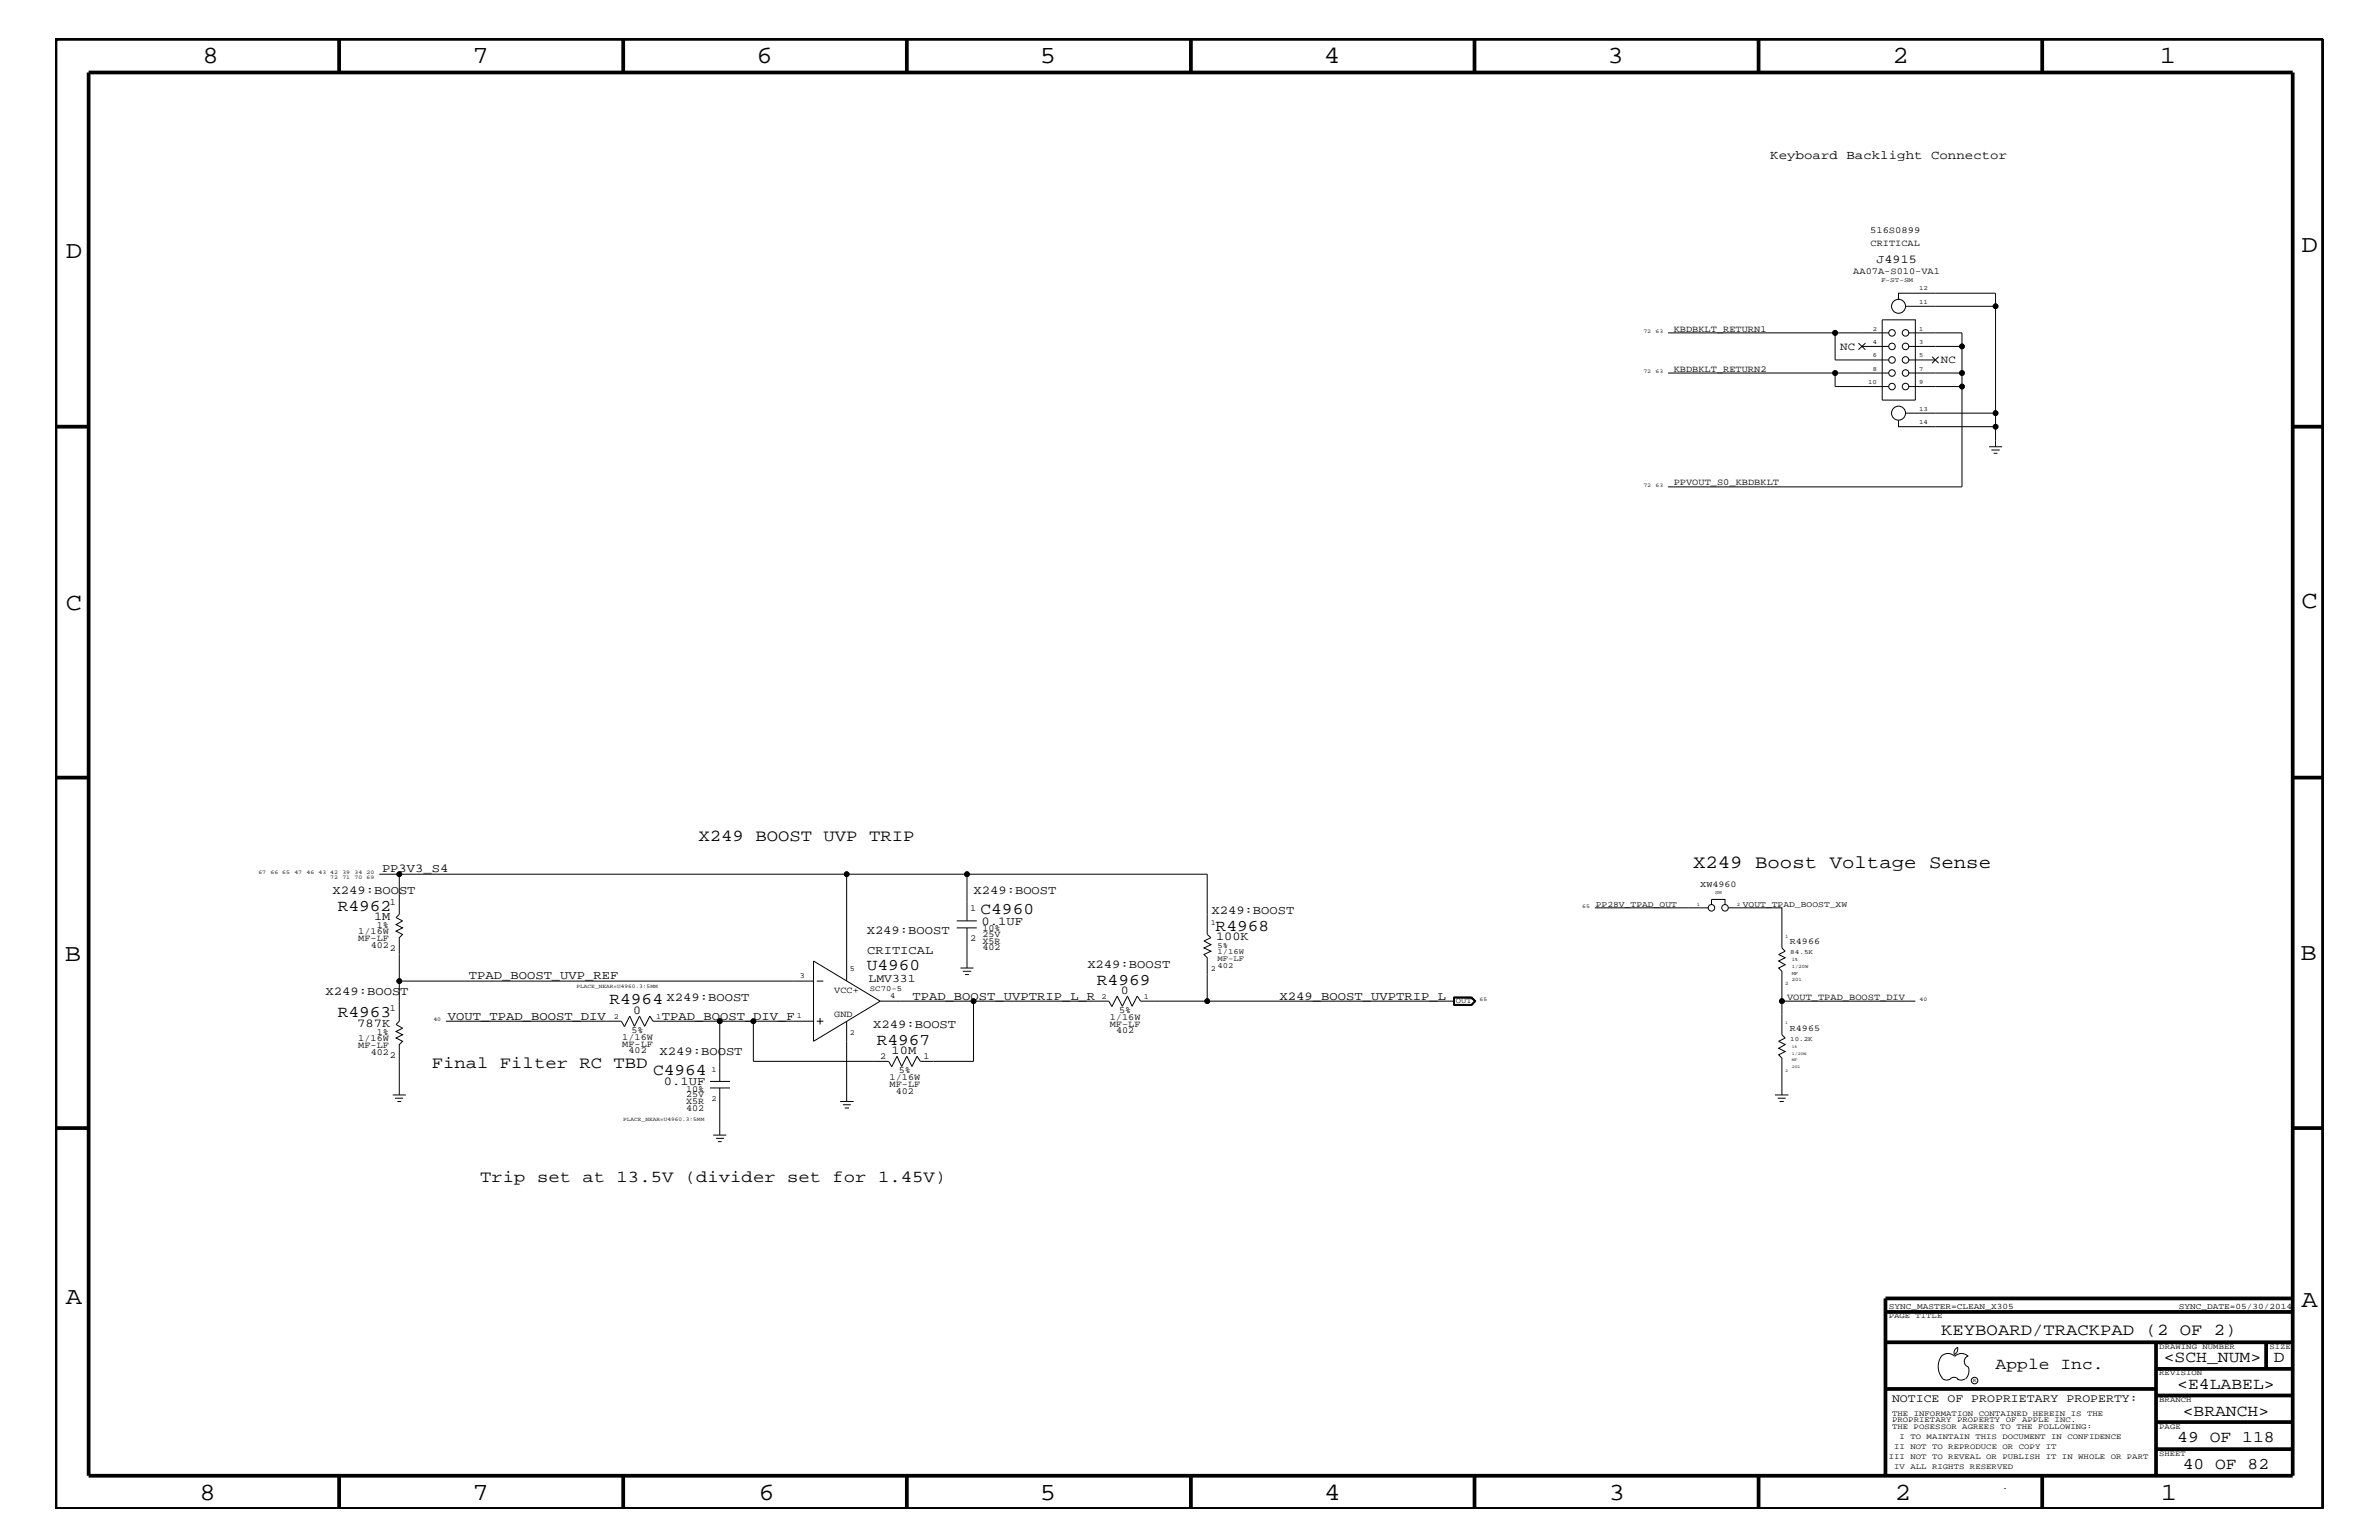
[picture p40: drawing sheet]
<svg xmlns="http://www.w3.org/2000/svg" width="432mm" height="279mm" viewBox="0 0 432 279" stroke-linecap="round" stroke-linejoin="round" font-family="sans-serif">
<defs><g id="words">
<g font-size="4.5">
<text x="36.7" y="11.5">8</text>
<text x="85.8" y="11.5">7</text>
<text x="137.3" y="11.5">6</text>
<text x="188.7" y="11.5">5</text>
<text x="240.3" y="11.5">4</text>
<text x="291.8" y="11.5">3</text>
<text x="343.5" y="11.5">2</text>
<text x="392" y="11.5">1</text>
<text x="11.9" y="46.8">D</text>
<text x="417.7" y="45.7">D</text>
<text x="11.9" y="110.6">C</text>
<text x="417.7" y="110.3">C</text>
<text x="11.8" y="174.3">B</text>
<text x="417.6" y="174.2">B</text>
<text x="11.9" y="236.7">A</text>
<text x="417.7" y="237.1">A</text>
<text x="36.2" y="272.1">8</text>
<text x="85.8" y="272.1">7</text>
<text x="137.7" y="272.1">6</text>
<text x="188.7" y="272.1">5</text>
<text x="240.4" y="272.1">4</text>
<text x="292" y="272.1">3</text>
<text x="343.9" y="272.1">2</text>
<text x="392.2" y="272.1">1</text>
</g>
<text font-size="3.4" x="307.3" y="157.4">X249 Boost Voltage Sense</text>
<g font-size="3">
<text x="126.8" y="152.6">X249 BOOST UVP TRIP</text>
<text x="61.3" y="165.2">R4962</text>
<text x="178" y="165.9">C4960</text>
<text x="220.6" y="168.9">R4968</text>
<text x="157.3" y="176.1">U4960</text>
<text x="199.1" y="178.7">R4969</text>
<text x="61.3" y="184.6">R4963</text>
<text x="110.6" y="182.2">R4964</text>
<text x="159.1" y="189.5">R4967</text>
<text x="78.4" y="193.7">Final Filter RC TBD</text>
<text x="118.5" y="195">C4964</text>
<text x="87.2" y="214.4">Trip set at 13.5V (divider set for 1.45V)</text>
<text x="352.3" y="242.3">KEYBOARD/TRACKPAD (2 OF 2)</text>
<text x="362.2" y="248.4">Apple Inc.</text>
<text x="392.7" y="247.1">&lt;SCH_NUM&gt;</text>
<text x="395.2" y="252">&lt;E4LABEL&gt;</text>
<text x="412.7" y="247.1">D</text>
<text x="396.2" y="256.8">&lt;BRANCH&gt;</text>
<text x="395.2" y="261.6">49 OF 118</text>
<text x="396.2" y="266.6">40 OF 82</text>
</g>
<text font-size="2.3" x="321.3" y="28.9">Keyboard Backlight Connector</text>
<g font-size="2.2">
<text x="340.6" y="47.7">J4915</text>
<text x="69.3" y="158.2">PP3V3_S4</text>
<text x="60.4" y="162.2">X249:BOOST</text>
<text x="67.9" y="167">1M</text>
<text x="176.7" y="162.2">X249:BOOST</text>
<text x="178.1" y="167.8">0.1UF</text>
<text x="219.9" y="165.9">X249:BOOST</text>
<text x="157.3" y="169.5">X249:BOOST</text>
<text x="157.4" y="173.2">CRITICAL</text>
<text x="220.7" y="170.6">100K</text>
<text x="85.1" y="177.6">TPAD_BOOST_UVP_REF</text>
<text x="197.4" y="175.6">X249:BOOST</text>
<text x="59.1" y="180.5">X249:BOOST</text>
<text x="81.3" y="185">VOUT_TPAD_BOOST_DIV</text>
<text x="114.9" y="184">0</text>
<text x="120.1" y="185">TPAD_BOOST_DIV_F</text>
<text x="121" y="181.6">X249:BOOST</text>
<text x="165.6" y="181.4">TPAD_BOOST_UVPTRIP_L_R</text>
<text x="203.4" y="180.4">0</text>
<text x="232.2" y="181.4">X249_BOOST_UVPTRIP_L</text>
<text x="64.9" y="186.4">787K</text>
<text x="119.7" y="191.4">X249:BOOST</text>
<text x="158.5" y="186.5">X249:BOOST</text>
<text x="161.8" y="191.2">10M</text>
<text x="120.5" y="196.8">0.1UF</text>
</g>
<g font-size="2.1">
<text x="157.6" y="178.2">LMV331</text>
<text x="343.4" y="254.4">NOTICE OF PROPRIETARY PROPERTY:</text>
</g>
<g font-size="2">
<text x="334" y="63.4">NC</text>
<text x="352.3" y="65.9">NC</text>
</g>
<g font-size="1.7">
<text x="339.4" y="42.3">516S0899</text>
<text x="339.5" y="44.6">CRITICAL</text>
<text x="336.4" y="49.7">AA07A-S010-VA1</text>
<text x="303.8" y="60.2">KBDBKLT_RETURN1</text>
<text x="303.8" y="67.5">KBDBKLT_RETURN2</text>
<text x="303.8" y="88.1">PPVOUT_S0_KBDBKLT</text>
<text x="70.8" y="164.1">1</text>
<text x="176.1" y="165.3">1</text>
<text x="65" y="170.7">MF-LF</text>
<text x="65" y="169.5">1/16W</text>
<text x="67.3" y="172">402</text>
<text x="68.4" y="168.3">1%</text>
<text x="70.8" y="172.6">2</text>
<text x="176.1" y="170.7">2</text>
<text x="178.3" y="170">25V</text>
<text x="178.3" y="168.9">10%</text>
<text x="178.3" y="171.2">X5R</text>
<text x="178.3" y="172.4">402</text>
<text x="70.8" y="183.5">1</text>
<text x="151.4" y="184.4">GND</text>
<text x="151.4" y="180.1">VCC+</text>
<text x="201.4" y="185">1/16W</text>
<text x="203.1" y="183.8">5%</text>
<text x="324.4" y="181.4">VOUT_TPAD_BOOST_DIV</text>
<text x="65" y="190.2">MF-LF</text>
<text x="65" y="188.9">1/16W</text>
<text x="67.3" y="191.4">402</text>
<text x="68.4" y="187.7">1%</text>
<text x="70.8" y="192">2</text>
<text x="112.9" y="188.7">1/16W</text>
<text x="112.9" y="189.9">MF-LF</text>
<text x="114.1" y="191.1">402</text>
<text x="114.6" y="187.5">5%</text>
<text x="201.4" y="186.3">MF-LF</text>
<text x="202.6" y="187.5">402</text>
<text x="159.8" y="192.2">2</text>
<text x="161.5" y="197.2">MF-LF</text>
<text x="161.5" y="195.9">1/16W</text>
<text x="163.2" y="194.8">5%</text>
<text x="167.6" y="192.2">1</text>
<text x="124.5" y="201.5">402</text>
<text x="124.5" y="200.3">X5R</text>
<text x="124.5" y="198.1">10%</text>
<text x="124.5" y="199.1">25V</text>
<text x="162.6" y="198.4">402</text>
<text x="363.4" y="270.2">.</text>
</g>
<g font-size="1.6">
<text x="308.6" y="160.9">XW4960</text>
<text x="324.9" y="171.2">R4966</text>
<text x="324.9" y="187">R4965</text>
</g>
<g font-size="1.5">
<text x="289.6" y="164.6">PP28V_TPAD_OUT</text>
<text x="316.3" y="164.6">VOUT_TPAD_BOOST_XW</text>
<text x="342.8" y="237.4">SYNC_MASTER=CLEAN_X305</text>
<text x="395.5" y="237.4">SYNC_DATE=05/30/2014</text>
</g>
<g font-size="1.4">
<text x="219.8" y="167.8">1</text>
<text x="221" y="172">5%</text>
<text x="221" y="173.2">1/16W</text>
<text x="145.2" y="177.4">3</text>
<text x="154.3" y="176.2">5</text>
<text x="157.9" y="179.9">SC70-5</text>
<text x="219.8" y="176.2">2</text>
<text x="221" y="175.6">402</text>
<text x="221" y="174.4">MF-LF</text>
<text x="111.4" y="184.9">2</text>
<text x="119.1" y="184.9">1</text>
<text x="144.6" y="184.7">1</text>
<text x="161.5" y="181">4</text>
<text x="199.9" y="181.3">2</text>
<text x="207.6" y="181.3">1</text>
<text x="264.2" y="182.1">OUT</text>
<text x="154.3" y="187.7">2</text>
<text x="129.1" y="194.4">1</text>
<text x="129.1" y="199.8">2</text>
<text x="342.8" y="239.2">PAGE TITLE</text>
<text x="391.9" y="244.7">DRAWING NUMBER</text>
<text x="411.9" y="244.7">SIZE</text>
<text x="391.9" y="249.5">REVISION</text>
<text x="343.4" y="256.8">THE INFORMATION CONTAINED HEREIN IS THE</text>
<text x="391.9" y="254.4">BRANCH</text>
<text x="343.4" y="258">PROPRIETARY PROPERTY OF APPLE INC.</text>
<text x="343.4" y="259.3">THE POSESSOR AGREES TO THE FOLLOWING:</text>
<text x="343.8" y="262.9">II NOT TO REPRODUCE OR COPY IT</text>
<text x="344.8" y="261.1">I TO MAINTAIN THIS DOCUMENT IN CONFIDENCE</text>
<text x="391.9" y="259.3">PAGE</text>
<text x="342.8" y="264.7">III NOT TO REVEAL OR PUBLISH IT IN WHOLE OR PART</text>
<text x="343.8" y="266.6">IV ALL RIGHTS RESERVED</text>
<text x="391.9" y="264.1">SHEET</text>
</g>
<g font-size="1.2">
<text x="341.4" y="51.3">F-ST-SM</text>
<text x="348.3" y="52.7">12</text>
<text x="339.9" y="60">2</text>
<text x="348.3" y="55.1">11</text>
<text x="348.3" y="60">1</text>
<text x="339.9" y="64.8">6</text>
<text x="339.9" y="62.4">4</text>
<text x="348.3" y="64.8">5</text>
<text x="348.3" y="62.4">3</text>
<text x="339.1" y="69.7">10</text>
<text x="339.9" y="67.3">8</text>
<text x="348.3" y="69.7">9</text>
<text x="348.3" y="67.3">7</text>
<text x="348.3" y="77">14</text>
<text x="348.3" y="74.5">13</text>
<text x="325" y="173.1">84.5K</text>
<text x="325" y="188.8">10.2K</text>
</g>
<g font-size="1">
<text x="298.3" y="60.4">72</text>
<text x="300.5" y="60.4">63</text>
<text x="298.3" y="67.7">72</text>
<text x="300.5" y="67.7">63</text>
<text x="298.3" y="88.3">72</text>
<text x="300.5" y="88.3">63</text>
<text x="46.9" y="158.6">67</text>
<text x="49.1" y="158.6">66 65</text>
<text x="53.4" y="158.6">47</text>
<text x="55.6" y="158.6">46</text>
<text x="57.8" y="158.6">43 42</text>
<text x="59.9" y="159.5">72</text>
<text x="62.1" y="158.6">39</text>
<text x="62.1" y="159.5">71</text>
<text x="64.3" y="158.6">34</text>
<text x="64.3" y="159.5">70</text>
<text x="66.5" y="158.6">20</text>
<text x="66.5" y="159.5">69</text>
<text x="287.2" y="164.7">65</text>
<text x="104.6" y="179.2">PLACE_NEAR=U4960.3:5MM</text>
<text x="78.7" y="185.3">40</text>
<text x="268.6" y="181.6">65</text>
<text x="348.4" y="181.6">40</text>
<text x="113.1" y="203.4">PLACE_NEAR=U4960.3:5MM</text>
<text x="358.1" y="250.7">R</text>
</g>
<g font-size=".9">
<text x="308" y="164.4">1</text>
<text x="311.3" y="162.2">SM</text>
<text x="315.3" y="164.4">2</text>
<text x="324" y="170.1">1</text>
<text x="324" y="178.7">2</text>
<text x="325.2" y="178">201</text>
<text x="325.2" y="175.6">1/20W</text>
<text x="325.2" y="176.8">MF</text>
<text x="325.2" y="174.4">1%</text>
</g>
<g font-size=".8">
<text x="324" y="185.9">1</text>
<text x="325.2" y="191.4">1/20W</text>
<text x="325.2" y="190.2">1%</text>
<text x="324" y="194.4">2</text>
<text x="325.2" y="193.7">201</text>
<text x="325.2" y="192.6">MF</text>
</g>
</g></defs>
<g fill="none" stroke="#000" stroke-width=".18">
<path d="M341.6 58h6v14.6h-6zM344.6 54.4v-1.2h17.6v21.8M345.9 55.6h16.3M302.8 67.7h30.3M302.8 60.4h30.3M337.3 62.3l1.3 1.1M338 62.9h4.8M338.6 62.3l-1.3 1.1M342.8 60.4h-9.7v4.9h9.7M342.8 67.7h-9.7v2.4h9.7M345.9 75h16.3v2.4h-17.6v-1.2M346.5 62.9h9.6"/>
<path d="M346.5 67.7h9.6M346.5 70.1h9.6M346.5 60.4h9.6v27.9h-53.3M346.5 65.3h4.8M350.7 64.7l1.2 1.2M351.9 64.7l-1.2 1.2M362.2 77.4v3.7M361 81.1h2.4M361.4 81.6h1.6M361.9 82.2h.6M68.8 158.6h84.9M72.5 158.6v7.3l-.6 .6 1.2 .6-1.2 .7 1.2 .5-1.2 .6 1.2 .6-.6 .6v7.9"/>
<path d="M175.5 158.6h-21.8v19.4M147.7 178h-75.2v7.3l-.6 .6 1.2 .6-1.2 .6 1.2 .6-1.2 .6 1.2 .6-.6 .6v9.2M147.7 174.4l12.1 7.2-12.1 7.3zM148.3 178h1.1M173.7 167.1h3.6M173.7 168.3h3.6M174.3 175.6h2.4M174.8 176.2h1.5M175.2 176.8h.7M175.5 167.1v-8.5h43.6v10.9l.7 .6-1.3 .6 1.3 .7-1.3 .6 1.3 .6-1.3 .6 .6 .6v7.8h44.9M175.5 168.3v7.3M289.5 164.7h20.5"/>
<path d="M310.6 164.1v-.9h2.5v.9M313.7 164.7h9.7v7.3l.6 .6-1.2 .6 1.2 .6-1.2 .6 1.2 .6-1.2 .6 .6 .6v5.4M71.3 198.7h2.4M71.7 199.2h1.5M72.1 199.8h.7M80.9 185.3h31.9l.6 1M128.9 197.4h3.6M128.9 196.2h3.6M130.6 185.3v10.9M130.6 197.4v8.5M136.7 185.3v7.3h24.6l.6 1M147.7 185.3h-29.2l-.6-1-.9 1.9-.9-1.9-1 1.9-.8-1.9-.9 1.9"/>
<path d="M148.3 185.3h1.1M148.8 184.7v1.2M152.5 199.8h2.4M153.7 185.3v14.5M159.8 181.6h41.5l.5 1.1M176.7 181.6v11h-9.7l-.5-1-1 1.9-.9-1.9-.9 1.9-.9-1.9-.9 1.9M219.1 181.6h-12.1l-.6-.9-.9 1.9-.9-1.9-.9 1.9-.9-1.9-1 1.9M263.8 180.9h3.3l.8 .7-.8 .8h-3.3zM263.9 182.4v-1.4h3.2l.7 .6-.7 .8M264 181h3l.7 .6-.7 .7h-3zM267 181l.6 .6-.6 .6h-3M322.2 198.7h2.4"/>
<path d="M322.7 199.2h1.4M323 199.8h.8M347.6 181.6h-24.2v6.1l.6 .6-1.2 .6 1.2 .6-1.2 .7 1.2 .6-1.2 .6 .6 .6v6.7M129.5 205.9h2.3M130 206.5h1.4M130.3 207.1h.7M153 200.4h1.4M153.3 201h.8M352.3 246.1a1.72 1.72 0 0 1 2.5 0 1.69 1.69 0 0 1 2.4 0M352.4 246a3.2 3.2 0 0 0 .4 4.3l.8 .1 .4-.2M354 250.2l.7-.3 .7 .3M355.2 250.2l.7 .2 .7-.2"/>
<path d="M355.3 244.4v.3a1.18 1.18 0 0 1-.6 1.1M355.4 244.4a.99 .99 0 0 0-.6 1.4M357.2 246a1.04 1.04 0 0 0-.7 1 1.04 1.04 0 0 0 .7 1M357.3 248l.1 .7a2.11 2.11 0 0 1-.6 1.5"/>
<circle cx="344.6" cy="55.6" r="1.27"/>
<circle cx="362.2" cy="55.6" r=".42"/>
<circle cx="333.1" cy="60.4" r=".42"/>
<circle cx="333.1" cy="67.7" r=".42"/>
<circle cx="343.4" cy="60.4" r=".59"/>
<circle cx="343.4" cy="65.3" r=".59"/>
<circle cx="343.4" cy="67.7" r=".59"/>
<circle cx="343.4" cy="70.1" r=".59"/>
<circle cx="343.4" cy="62.9" r=".59"/>
<circle cx="344.6" cy="75" r="1.27"/>
<circle cx="345.9" cy="60.4" r=".59"/>
<circle cx="345.9" cy="62.9" r=".59"/>
<circle cx="345.9" cy="65.3" r=".59"/>
<circle cx="345.9" cy="67.7" r=".59"/>
<circle cx="345.9" cy="70.1" r=".59"/>
<circle cx="356.1" cy="67.7" r=".42"/>
<circle cx="356.1" cy="70.1" r=".42"/>
<circle cx="356.1" cy="62.9" r=".42"/>
<circle cx="362.2" cy="75" r=".42"/>
<circle cx="362.2" cy="77.4" r=".42"/>
<circle cx="72.5" cy="158.6" r=".42"/>
<circle cx="153.7" cy="158.6" r=".42"/>
<circle cx="175.5" cy="158.6" r=".42"/>
<circle cx="72.5" cy="178" r=".42"/>
<circle cx="310.6" cy="164.7" r=".59"/>
<circle cx="313.1" cy="164.7" r=".59"/>
<circle cx="130.6" cy="185.3" r=".42"/>
<circle cx="136.7" cy="185.3" r=".42"/>
<circle cx="176.7" cy="181.6" r=".42"/>
<circle cx="219.1" cy="181.6" r=".42"/>
<circle cx="323.4" cy="181.6" r=".42"/>
<circle cx="358.4" cy="250.5" r=".59"/>
</g>
<g fill="none" stroke="#000" stroke-width=".68" stroke-linecap="butt">
<path d="M10.1 7.1h411.5v266.7h-411.5zM16.1 13.2h400v254.5h-400zM61.6 7.1v6.1M113.1 7.1v6.1M164.6 7.1v6.1M216.2 7.1v6.1M267.6 7.1v6.1M319.2 7.1v6.1M370.7 7.1v6.1M10.1 77.4h6M416.1 77.4h5.5M10.1 141.1h6"/>
<path d="M416.1 141.1h5.5M10.1 204.7h6M416.1 204.7h5.5M342.2 238h73.9M416.1 235.6h-73.9v32.1M342.2 243.5h73.9M342.2 252h49.1M391.3 258h24.8M391.3 253.2h24.8M391.3 248.4h24.8M391.3 243.5v24.2M411.3 243.5v4.9"/>
<path d="M61.6 267.7v6.1M113.1 267.7v6.1M164.6 267.7v6.1M216.2 268v5.8M267.6 267.7v6.1M319.2 267.7v6.1M370.7 267.7v6.1M391.3 262.9h24.8"/>
</g>
<g fill="#000">
<circle cx="362.2" cy="55.6" r=".42"/>
<circle cx="333.1" cy="60.4" r=".42"/>
<circle cx="333.1" cy="67.7" r=".42"/>
<circle cx="356.1" cy="67.7" r=".42"/>
<circle cx="356.1" cy="70.1" r=".42"/>
<circle cx="356.1" cy="62.9" r=".42"/>
<circle cx="362.2" cy="75" r=".42"/>
<circle cx="362.2" cy="77.4" r=".42"/>
<circle cx="72.5" cy="158.6" r=".42"/>
<circle cx="153.7" cy="158.6" r=".42"/>
<circle cx="175.5" cy="158.6" r=".42"/>
<circle cx="72.5" cy="178" r=".42"/>
<circle cx="130.6" cy="185.3" r=".42"/>
<circle cx="136.7" cy="185.3" r=".42"/>
<circle cx="176.7" cy="181.6" r=".42"/>
<circle cx="219.1" cy="181.6" r=".42"/>
<circle cx="323.4" cy="181.6" r=".42"/>
</g>
<use href="#words"/>
</svg>
